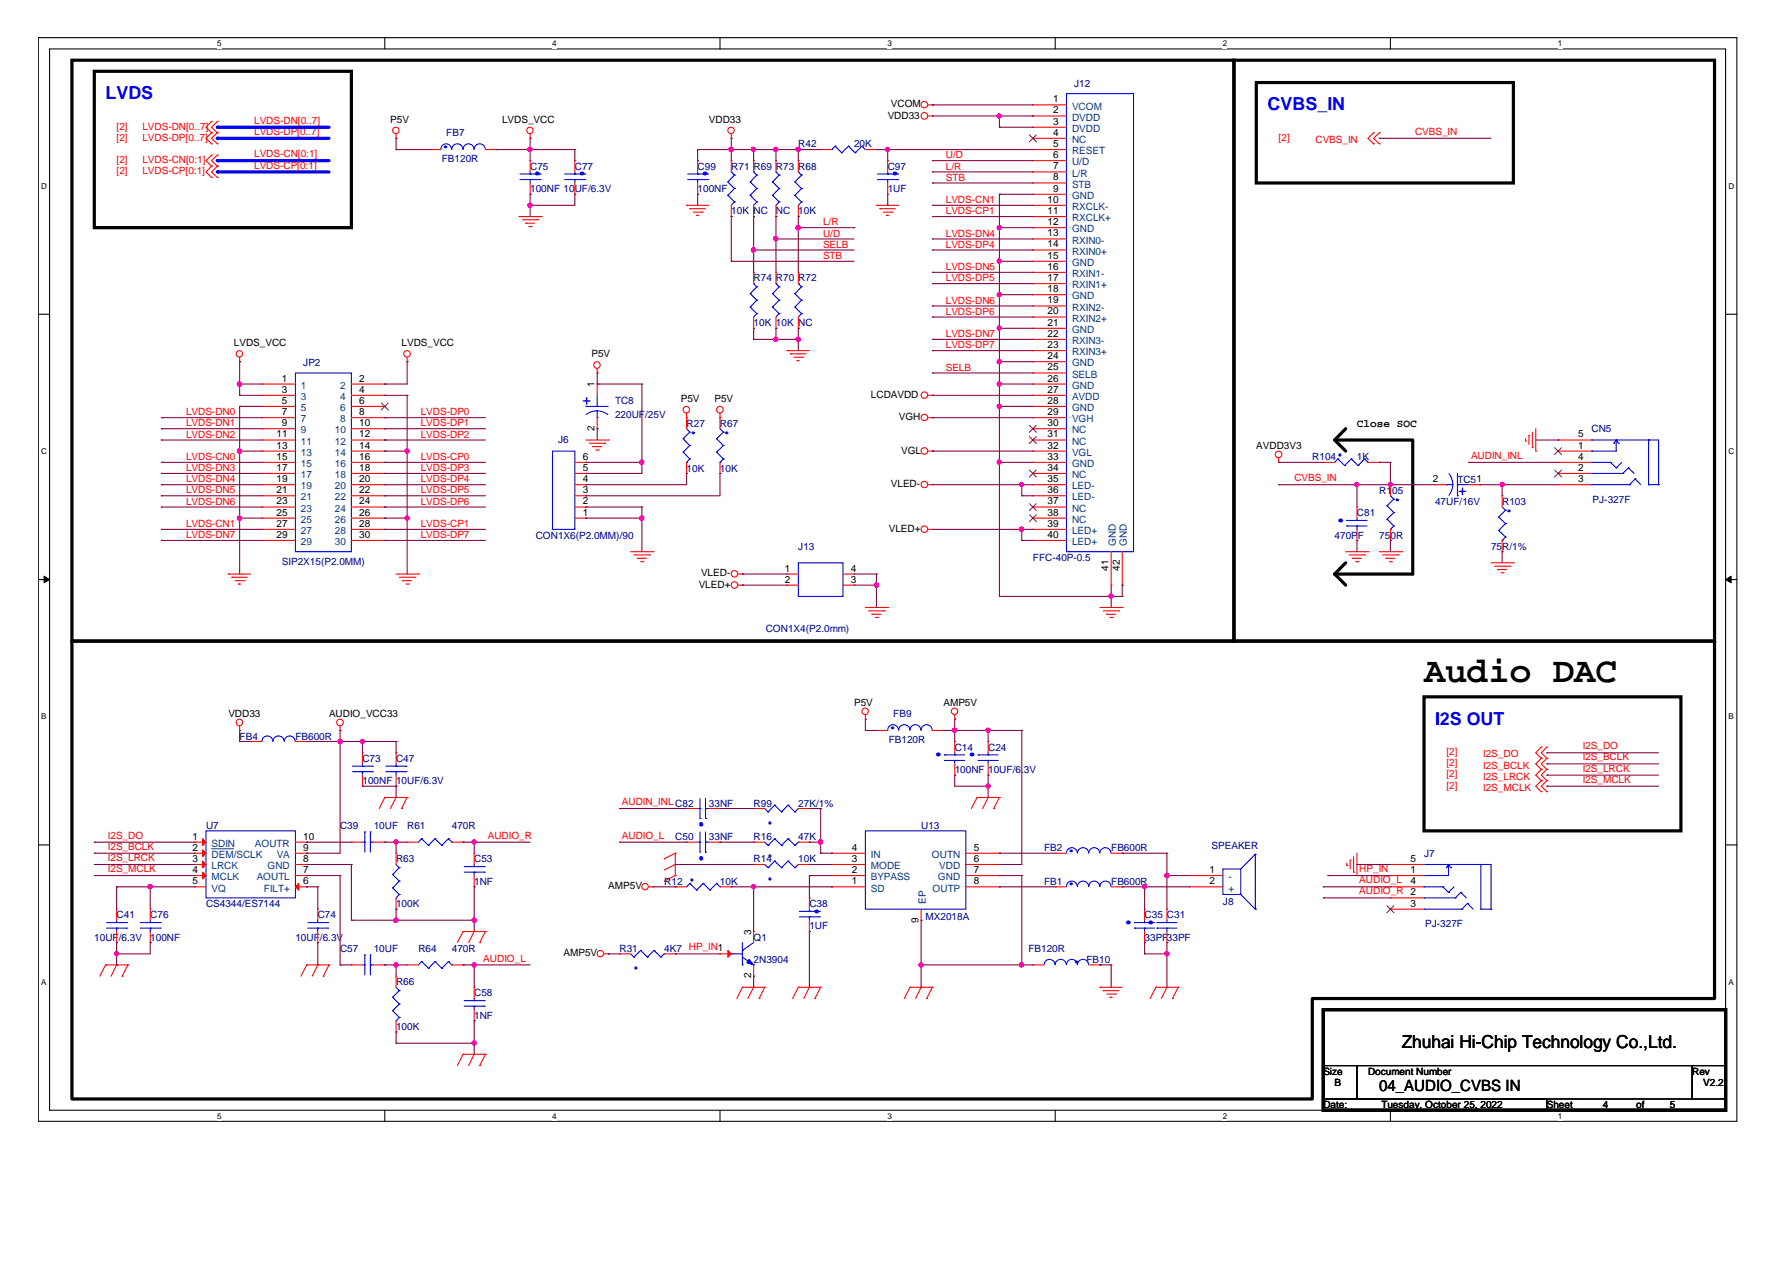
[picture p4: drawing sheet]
<svg xmlns="http://www.w3.org/2000/svg" width="297mm" height="210mm" viewBox="0 0 297 210" stroke-linecap="round" stroke-linejoin="round" font-family="sans-serif">
<defs><g id="words">
<text font-size="5.9" x="236" y="113.1">Audio DAC</text>
<g font-size="5.4" fill="#00f">
<text x="87.5" y="29.1">.</text>
<text x="94.9" y="29.1">.</text>
<text x="115.3" y="29.1">.</text>
<text x="146.8" y="29.1">.</text>
<text x="220.7" y="86.5">.</text>
<text x="154" y="125.4">. .</text>
<text x="116.5" y="143.9" transform="rotate(-90 116.5 143.9)">. .</text>
<text x="133.8" y="151.3">.</text>
<text x="185.5" y="153.1">..</text>
</g>
<g font-size="3.9" fill="#00f">
<text x="72.7" y="24.5">.</text>
<text x="113.8" y="71.9">.</text>
<text x="119.3" y="71.9">.</text>
<text x="222.3" y="76.7" transform="rotate(-90 222.3 76.7)">.</text>
<text x="230.5" y="83">.</text>
<text x="249" y="84.9">.</text>
<text x="146.8" y="120.8">.</text>
<text x="127.8" y="137.6" transform="rotate(-90 127.8 137.6)">.</text>
<text x="176.4" y="141.2">.</text>
<text x="114.9" y="147" transform="rotate(-90 114.9 147)">.</text>
<text x="127.8" y="146.8" transform="rotate(-90 127.8 146.8)">. .</text>
<text x="176.4" y="146.8">.</text>
<text x="105.6" y="161.6" transform="rotate(-90 105.6 161.6)">.</text>
<text x="177.3" y="159.7">.</text>
</g>
<g font-size="3" fill="#00f">
<text x="17.5" y="16.4">LVDS</text>
<text x="210.1" y="18.3">CVBS_IN</text>
<text x="237.9" y="120.2">I2S OUT</text>
</g>
<text font-size="3" x="232.3" y="173.7">Zhuhai Hi-Chip Technology Co.,Ltd.</text>
<text font-size="2.6" x="228.6" y="180.8">04_AUDIO_CVBS IN</text>
<g font-size="2.4" fill="#00f">
<text x="96.6" y="67.1">+</text>
<text x="241.8" y="80.7" transform="rotate(90 241.8 80.7)">+</text>
</g>
<text font-size="1.8" x="224.9" y="70.8">Close SOC</text>
<g font-size="1.7">
<text x="147.7" y="17.8">VCOM</text>
<text x="174.6" y="17">1</text>
<text x="64.7" y="20.4">P5V</text>
<text x="83.2" y="20.4">LVDS_VCC</text>
<text x="117.5" y="20.4">VDD33</text>
<text x="147.1" y="19.6">VDD33</text>
<text x="174.6" y="18.8">2</text>
<text x="174.6" y="20.7">3</text>
<text x="174.6" y="22.5">4</text>
<text x="174.6" y="24.4">5</text>
<text x="174.6" y="26.2">6</text>
<text x="174.6" y="28.1">7</text>
<text x="174.6" y="29.9">8</text>
<text x="173.6" y="35.5">11</text>
<text x="173.6" y="33.6">10</text>
<text x="174.6" y="31.8">9</text>
<text x="173.6" y="39.2">13</text>
<text x="173.6" y="41">14</text>
<text x="173.6" y="37.3">12</text>
<text x="173.6" y="42.9">15</text>
<text x="173.6" y="44.7">16</text>
<text x="173.6" y="46.6">17</text>
<text x="173.6" y="48.4">18</text>
<text x="173.6" y="50.3">19</text>
<text x="173.6" y="52.1">20</text>
<text x="38.8" y="57.4">LVDS_VCC</text>
<text x="66.6" y="57.4">LVDS_VCC</text>
<text x="98" y="59.3">P5V</text>
<text x="173.6" y="55.8">22</text>
<text x="173.6" y="57.7">23</text>
<text x="173.6" y="59.5">24</text>
<text x="173.6" y="54">21</text>
<text x="46.7" y="63.3">1</text>
<text x="46.7" y="65.1">3</text>
<text x="59.5" y="63.3">2</text>
<text x="59.5" y="65.1">4</text>
<text x="98.6" y="64.2" transform="rotate(-90 98.6 64.2)">1</text>
<text x="144.4" y="65.9">LCDAVDD</text>
<text x="173.6" y="61.4">25</text>
<text x="173.6" y="63.3">26</text>
<text x="173.6" y="65.1">27</text>
<text x="46.7" y="67">5</text>
<text x="46.7" y="68.8">7</text>
<text x="46.7" y="70.7">9</text>
<text x="59.5" y="67">6</text>
<text x="59.5" y="68.8">8</text>
<text x="59.5" y="70.7">10</text>
<text x="98.6" y="71.5" transform="rotate(-90 98.6 71.5)">2</text>
<text x="112.9" y="66.7">P5V</text>
<text x="118.4" y="66.7">P5V</text>
<text x="149" y="69.6">VGH</text>
<text x="173.6" y="67">28</text>
<text x="173.6" y="70.7">30</text>
<text x="173.6" y="68.8">29</text>
<text x="45.8" y="72.5">11</text>
<text x="45.8" y="74.4">13</text>
<text x="45.8" y="76.2">15</text>
<text x="59.5" y="72.5">12</text>
<text x="59.5" y="74.4">14</text>
<text x="59.5" y="76.2">16</text>
<text x="96.6" y="76.2">6</text>
<text x="149.4" y="75.2">VGL</text>
<text x="173.6" y="76.2">33</text>
<text x="173.6" y="72.5">31</text>
<text x="173.6" y="74.4">32</text>
<text x="208.2" y="74.5">AVDD3V3</text>
<text x="261.6" y="76.2">4</text>
<text x="261.6" y="74.4">1</text>
<text x="261.6" y="72.5">5</text>
<text x="45.8" y="78.1">17</text>
<text x="45.8" y="79.9">19</text>
<text x="45.8" y="81.8">21</text>
<text x="45.8" y="83.6">23</text>
<text x="59.5" y="78.1">18</text>
<text x="59.5" y="79.9">20</text>
<text x="59.5" y="81.8">22</text>
<text x="59.5" y="83.6">24</text>
<text x="96.6" y="83.6">2</text>
<text x="96.6" y="81.8">3</text>
<text x="96.6" y="79.9">4</text>
<text x="96.6" y="78.1">5</text>
<text x="147.7" y="80.8">VLED-</text>
<text x="173.6" y="78.1">34</text>
<text x="173.6" y="81.8">36</text>
<text x="173.6" y="83.6">37</text>
<text x="173.6" y="79.9">35</text>
<text x="237.5" y="79.9">2</text>
<text x="261.6" y="79.9">3</text>
<text x="261.6" y="78.1">2</text>
<text x="45.8" y="85.5">25</text>
<text x="45.8" y="87.3">27</text>
<text x="45.8" y="89.2">29</text>
<text x="59.5" y="85.5">26</text>
<text x="59.5" y="87.3">28</text>
<text x="59.5" y="89.2">30</text>
<text x="96.6" y="85.5">1</text>
<text x="147.3" y="88.2">VLED+</text>
<text x="173.6" y="85.5">38</text>
<text x="173.6" y="87.3">39</text>
<text x="173.6" y="89.2">40</text>
<text x="116.2" y="95.6">VLED-</text>
<text x="130.1" y="94.8">1</text>
<text x="141" y="94.8">4</text>
<text x="183.8" y="94.6" transform="rotate(-90 183.8 94.6)">41</text>
<text x="185.6" y="94.6" transform="rotate(-90 185.6 94.6)">42</text>
<text x="115.8" y="97.4">VLED+</text>
<text x="130.1" y="96.6">2</text>
<text x="141" y="96.6">3</text>
<text x="37.9" y="118.9">VDD33</text>
<text x="54.5" y="118.9">AUDIO_VCC33</text>
<text x="141.6" y="117.1">P5V</text>
<text x="156.4" y="117.1">AMP5V</text>
<text x="31.9" y="139.2">1</text>
<text x="31.9" y="141">2</text>
<text x="31.9" y="142.9">3</text>
<text x="50.3" y="139.2">10</text>
<text x="50.3" y="141">9</text>
<text x="50.3" y="142.9">8</text>
<text x="141.2" y="142.9">3</text>
<text x="141.2" y="141">4</text>
<text x="161.4" y="141">5</text>
<text x="161.4" y="142.9">6</text>
<text x="233.8" y="142.9">5</text>
<text x="31.9" y="144.7">4</text>
<text x="31.9" y="146.6">5</text>
<text x="50.3" y="144.7">7</text>
<text x="50.3" y="146.6">6</text>
<text x="100.8" y="147.4">AMP5V</text>
<text x="141.2" y="146.6">1</text>
<text x="141.2" y="144.7">2</text>
<text x="161.4" y="144.7">7</text>
<text x="161.4" y="146.6">8</text>
<text x="200.5" y="144.7">1</text>
<text x="200.5" y="146.6">2</text>
<text x="233.8" y="148.4">2</text>
<text x="233.8" y="146.6">4</text>
<text x="233.8" y="144.7">1</text>
<text x="124.5" y="155" transform="rotate(-90 124.5 155)">3</text>
<text x="152.3" y="153" transform="rotate(-90 152.3 153)">9</text>
<text x="233.8" y="150.3">3</text>
<text x="93.4" y="158.5">AMP5V</text>
<text x="124.5" y="162.2" transform="rotate(-90 124.5 162.2)">2</text>
<text x="219.4" y="178.2">Size</text>
<text x="226.8" y="178.2">Document Number</text>
<text x="280.5" y="178.2">Rev</text>
<text x="219.4" y="183.7">Date:</text>
<text x="221.2" y="180">B</text>
<text x="229" y="183.7">Tuesday, October 25, 2022</text>
<text x="256.4" y="183.7">Sheet</text>
<text x="265.7" y="183.7">4</text>
<text x="271.2" y="183.7">of</text>
<text x="276.8" y="183.7">5</text>
<text x="282.3" y="180">V2.2</text>
</g>
<g font-size="1.7" fill="#000080">
<text x="178" y="14.5">J12</text>
<text x="74" y="22.6">FB7</text>
<text x="73.2" y="26.8">FB120R</text>
<text x="87.9" y="28.2">C75</text>
<text x="95.3" y="28.2">C77</text>
<text x="115.6" y="28.2">C99</text>
<text x="121.2" y="28.2">R71 R69 R73 R68</text>
<text x="132.3" y="24.4">R42</text>
<text x="141.6" y="24.4">20K</text>
<text x="147.1" y="28.2">C97</text>
<text x="87.9" y="31.9">100NF 10UF/6.3V</text>
<text x="115.6" y="31.9">100NF</text>
<text x="121.2" y="35.6">10K NC</text>
<text x="128.6" y="35.6">NC</text>
<text x="132.3" y="35.6">10K</text>
<text x="147.1" y="31.9">1UF</text>
<text x="124.9" y="46.7">R74 R70 R72</text>
<text x="124.9" y="54.1">10K 10K NC</text>
<text x="50.3" y="60.7">JP2</text>
<text x="102" y="67.1">TC8</text>
<text x="102" y="69.3">220UF/25V</text>
<text x="113.8" y="70.8">R27</text>
<text x="119.3" y="70.8">R67</text>
<text x="263.8" y="71.7">CN5</text>
<text x="92.5" y="73.5">J6</text>
<text x="217.5" y="76.3">R104</text>
<text x="224.9" y="76.3">1K</text>
<text x="113.8" y="78.2">10K</text>
<text x="119.3" y="78.2">10K</text>
<text x="228.6" y="81.9">R105</text>
<text x="237.9" y="83.7">47UF/16V</text>
<text x="241.6" y="80">TC51</text>
<text x="249" y="83.7">R103</text>
<text x="264" y="83.4">PJ-327F</text>
<text x="88.8" y="89.3">CON1X6(P2.0MM)/90</text>
<text x="221.2" y="89.3">470PF</text>
<text x="224.9" y="85.6">C81</text>
<text x="228.6" y="89.3">750R</text>
<text x="46.7" y="93.7">SIP2X15(P2.0MM)</text>
<text x="132.3" y="91.1">J13</text>
<text x="171.2" y="93">FFC-40P-0.5</text>
<text x="247.2" y="91.1">75R/1%</text>
<text x="126.9" y="104.8">CON1X4(P2.0mm)</text>
<text x="148.1" y="118.9">FB9</text>
<text x="39.7" y="122.6">FB4</text>
<text x="49" y="122.6">FB600R</text>
<text x="147.3" y="123.2">FB120R</text>
<text x="158.3" y="124.5">C14</text>
<text x="163.8" y="124.5">C24</text>
<text x="60.1" y="126.3">C73</text>
<text x="60.1" y="130">100NF 10UF/6.3V</text>
<text x="65.7" y="126.3">C47</text>
<text x="158.3" y="128.2">100NF 10UF/6.3V</text>
<text x="34.1" y="137.4">U7</text>
<text x="56.4" y="137.4">C39</text>
<text x="61.9" y="137.4">10UF</text>
<text x="67.5" y="137.4">R61</text>
<text x="74.9" y="137.4">470R</text>
<text x="117.5" y="133.7">33NF</text>
<text x="124.9" y="133.7">R99</text>
<text x="132.3" y="133.7">27K/1%</text>
<text x="152.7" y="137.4">U13</text>
<text x="65.7" y="143">R63</text>
<text x="78.6" y="143">C53</text>
<text x="111.9" y="139.3">C50</text>
<text x="117.5" y="139.3">33NF</text>
<text x="124.9" y="139.3">R16</text>
<text x="124.9" y="143">R14</text>
<text x="132.3" y="139.3">47K</text>
<text x="132.3" y="143">10K</text>
<text x="173.1" y="141.1">FB2</text>
<text x="184.2" y="141.1">FB600R</text>
<text x="200.8" y="140.8">SPEAKER</text>
<text x="236" y="142.1">J7</text>
<text x="78.6" y="146.7">1NF</text>
<text x="110.1" y="146.7">R12</text>
<text x="119.3" y="146.7">10K</text>
<text x="173.1" y="146.7">FB1</text>
<text x="184.2" y="146.7">FB600R</text>
<text x="15.6" y="156">10UF/6.3V</text>
<text x="19.3" y="152.3">C41</text>
<text x="24.9" y="152.3">C76</text>
<text x="24.9" y="156">100NF</text>
<text x="34.1" y="150.4">CS4344/ES7144</text>
<text x="49" y="156">10UF/6.3V</text>
<text x="52.7" y="152.3">C74</text>
<text x="65.7" y="150.4">100K</text>
<text x="124.9" y="156">Q1</text>
<text x="134.2" y="150.4">C38</text>
<text x="134.2" y="154.1">1UF</text>
<text x="153.4" y="152.6">MX2018A</text>
<text x="189.7" y="152.3">C35 C31</text>
<text x="189.7" y="156">33PF33PF</text>
<text x="202.7" y="150">J8</text>
<text x="236.2" y="153.7">PJ-327F</text>
<text x="56.4" y="157.8">C57</text>
<text x="61.9" y="157.8">10UF</text>
<text x="69.4" y="157.8">R64</text>
<text x="74.9" y="157.8">470R</text>
<text x="102.7" y="157.8">R31</text>
<text x="110.1" y="157.8">4K7 HP_IN1</text>
<text x="124.9" y="159.7">2N3904</text>
<text x="170.5" y="157.8">FB120R</text>
<text x="180.1" y="159.7">FB10</text>
<text x="65.7" y="163.4">R66</text>
<text x="78.6" y="165.2">C58</text>
<text x="65.7" y="170.8">100K</text>
<text x="78.6" y="168.9">1NF</text>
</g>
<g font-size="1.7" fill="#f00">
<text x="19.3" y="23.4">[2]</text>
<text x="19.3" y="21.5">[2]</text>
<text x="23.6" y="23.4">LVDS-DP[0..7]</text>
<text x="23.6" y="21.5">LVDS-DN[0..7]</text>
<text x="42.1" y="22.4">LVDS-DP[0..7]</text>
<text x="42.1" y="20.5">LVDS-DN[0..7]</text>
<text x="211.9" y="23.4">[2]</text>
<text x="218.1" y="23.7">CVBS_IN</text>
<text x="234.6" y="22.4">CVBS_IN</text>
<text x="19.3" y="27.1">[2]</text>
<text x="19.3" y="28.9">[2]</text>
<text x="23.6" y="27.1">LVDS-CN[0:1]</text>
<text x="23.6" y="28.9">LVDS-CP[0:1]</text>
<text x="42.1" y="26.1">LVDS-CN[0:1]</text>
<text x="42.1" y="27.9">LVDS-CP[0:1]</text>
<text x="156.8" y="28.1">L/R</text>
<text x="156.8" y="26.2">U/D</text>
<text x="156.8" y="30">STB</text>
<text x="156.8" y="33.7">LVDS-CN1</text>
<text x="156.8" y="35.5">LVDS-CP1</text>
<text x="136.4" y="39.2">U/D</text>
<text x="136.4" y="41.1">SELB</text>
<text x="136.4" y="37.4">L/R</text>
<text x="156.8" y="39.2">LVDS-DN4</text>
<text x="156.8" y="41.1">LVDS-DP4</text>
<text x="136.4" y="42.9">STB</text>
<text x="156.8" y="44.8">LVDS-DN5</text>
<text x="156.8" y="46.6">LVDS-DP5</text>
<text x="156.8" y="50.3">LVDS-DN6</text>
<text x="156.8" y="52.2">LVDS-DP6</text>
<text x="156.8" y="55.9">LVDS-DN7</text>
<text x="156.8" y="57.7">LVDS-DP7</text>
<text x="156.8" y="61.5">SELB</text>
<text x="30.8" y="68.9">LVDS-DN0</text>
<text x="30.8" y="70.7">LVDS-DN1</text>
<text x="69.7" y="68.9">LVDS-DP0</text>
<text x="69.7" y="70.7">LVDS-DP1</text>
<text x="30.8" y="72.6">LVDS-DN2</text>
<text x="30.8" y="76.3">LVDS-CN0</text>
<text x="69.7" y="72.6">LVDS-DP2</text>
<text x="69.7" y="76.3">LVDS-CP0</text>
<text x="243.8" y="76.1">AUDIN_INL</text>
<text x="30.8" y="78.1">LVDS-DN3</text>
<text x="30.8" y="80">LVDS-DN4</text>
<text x="30.8" y="81.8">LVDS-DN5</text>
<text x="30.8" y="83.7">LVDS-DN6</text>
<text x="69.7" y="78.1">LVDS-DP3</text>
<text x="69.7" y="80">LVDS-DP4</text>
<text x="69.7" y="81.8">LVDS-DP5</text>
<text x="69.7" y="83.7">LVDS-DP6</text>
<text x="214.6" y="79.8">CVBS_IN</text>
<text x="30.8" y="89.2">LVDS-DN7</text>
<text x="30.8" y="87.4">LVDS-CN1</text>
<text x="69.7" y="89.2">LVDS-DP7</text>
<text x="69.7" y="87.4">LVDS-CP1</text>
<text x="239.7" y="125.2">[2]</text>
<text x="245.9" y="125.6">I2S_DO</text>
<text x="262.4" y="124.2">I2S_DO</text>
<text x="239.7" y="128.9">[2]</text>
<text x="239.7" y="127.1">[2]</text>
<text x="239.7" y="130.8">[2]</text>
<text x="245.9" y="129.3">I2S_LRCK</text>
<text x="245.9" y="127.4">I2S_BCLK</text>
<text x="245.9" y="131.1">I2S_MCLK</text>
<text x="262.4" y="128">I2S_LRCK</text>
<text x="262.4" y="126.1">I2S_BCLK</text>
<text x="262.4" y="129.8">I2S_MCLK</text>
<text x="103.1" y="133.5">AUDIN_INL C82</text>
<text x="17.9" y="142.8">I2S_LRCK</text>
<text x="17.9" y="140.9">I2S_BCLK</text>
<text x="17.9" y="139.1">I2S_DO</text>
<text x="80.9" y="139.1">AUDIO_R</text>
<text x="103.1" y="139.1">AUDIO_L</text>
<text x="17.9" y="144.6">I2S_MCLK</text>
<text x="225.3" y="144.6">HP_IN</text>
<text x="225.3" y="146.5">AUDIO_L</text>
<text x="225.3" y="148.3">AUDIO_R</text>
<text x="80.1" y="159.4">AUDIO_L</text>
</g>
<g font-size="1.7" fill="#004080">
<text x="177.7" y="18.2">VCOM</text>
<text x="177.7" y="20">DVDD</text>
<text x="177.7" y="21.9">DVDD</text>
<text x="177.7" y="23.7">NC</text>
<text x="177.7" y="25.6">RESET</text>
<text x="177.7" y="27.4">U/D</text>
<text x="177.7" y="29.3">L/R</text>
<text x="177.7" y="33">GND</text>
<text x="177.7" y="34.8">RXCLK-</text>
<text x="177.7" y="31.1">STB</text>
<text x="177.7" y="40.4">RXIN0-</text>
<text x="177.7" y="36.7">RXCLK+</text>
<text x="177.7" y="38.5">GND</text>
<text x="177.7" y="42.2">RXIN0+</text>
<text x="177.7" y="44.1">GND</text>
<text x="177.7" y="45.9">RXIN1-</text>
<text x="177.7" y="47.8">RXIN1+</text>
<text x="177.7" y="49.6">GND</text>
<text x="177.7" y="51.5">RXIN2-</text>
<text x="177.7" y="53.3">RXIN2+</text>
<text x="177.7" y="57">RXIN3-</text>
<text x="177.7" y="58.9">RXIN3+</text>
<text x="177.7" y="55.2">GND</text>
<text x="49.9" y="64.5">1</text>
<text x="56.4" y="64.5">2</text>
<text x="177.7" y="60.7">GND</text>
<text x="177.7" y="62.6">SELB</text>
<text x="177.7" y="64.5">GND</text>
<text x="49.9" y="66.3">3</text>
<text x="49.9" y="68.2">5</text>
<text x="49.9" y="70">7</text>
<text x="49.9" y="71.9">9</text>
<text x="55.5" y="71.9">10</text>
<text x="56.4" y="66.3">4</text>
<text x="56.4" y="68.2">6</text>
<text x="56.4" y="70">8</text>
<text x="177.7" y="66.3">AVDD</text>
<text x="177.7" y="68.2">GND</text>
<text x="177.7" y="71.9">NC</text>
<text x="177.7" y="70">VGH</text>
<text x="49.9" y="73.7">11</text>
<text x="49.9" y="75.6">13</text>
<text x="49.9" y="77.4">15</text>
<text x="55.5" y="73.7">12</text>
<text x="55.5" y="75.6">14</text>
<text x="55.5" y="77.4">16</text>
<text x="177.7" y="77.4">GND</text>
<text x="177.7" y="73.7">NC</text>
<text x="177.7" y="75.6">VGL</text>
<text x="49.9" y="79.3">17</text>
<text x="49.9" y="81.1">19</text>
<text x="49.9" y="83">21</text>
<text x="55.5" y="79.3">18</text>
<text x="55.5" y="81.1">20</text>
<text x="55.5" y="83">22</text>
<text x="177.7" y="79.3">NC</text>
<text x="177.7" y="83">LED-</text>
<text x="177.7" y="81.1">LED-</text>
<text x="49.9" y="84.8">23</text>
<text x="49.9" y="86.7">25</text>
<text x="49.9" y="88.5">27</text>
<text x="55.5" y="84.8">24</text>
<text x="55.5" y="86.7">26</text>
<text x="55.5" y="88.5">28</text>
<text x="177.7" y="84.8">NC</text>
<text x="177.7" y="86.7">NC</text>
<text x="177.7" y="88.5">LED+</text>
<text x="49.9" y="90.4">29</text>
<text x="55.5" y="90.4">30</text>
<text x="177.7" y="90.4">LED+</text>
<text x="185" y="90.6" transform="rotate(-90 185 90.6)">GND</text>
<text x="186.8" y="90.6" transform="rotate(-90 186.8 90.6)">GND</text>
<text x="35.1" y="140.4">SDIN</text>
<text x="35.1" y="142.2">DEM/SCLK</text>
<text x="42.3" y="140.4">AOUTR</text>
<text x="45.9" y="142.2">VA</text>
<text x="144.4" y="142.2">IN</text>
<text x="154.5" y="142.2">OUTN</text>
<text x="35.1" y="144.1">LRCK</text>
<text x="35.1" y="145.9">MCLK</text>
<text x="35.1" y="147.8">VQ</text>
<text x="42.5" y="145.9">AOUTL</text>
<text x="43.7" y="147.8">FILT+</text>
<text x="44.3" y="144.1">GND</text>
<text x="144.4" y="147.8">SD</text>
<text x="144.4" y="145.9">BYPASS</text>
<text x="144.4" y="144.1">MODE</text>
<text x="153.5" y="149.8" transform="rotate(-90 153.5 149.8)">EP</text>
<text x="154.6" y="147.8">OUTP</text>
<text x="155.5" y="145.9">GND</text>
<text x="155.7" y="144.1">VDD</text>
<text x="203.6" y="145.9">-</text>
<text x="203.6" y="147.8">+</text>
</g>
<g font-size="1.3">
<text x="36" y="7.7">5</text>
<text x="91.5" y="7.7">4</text>
<text x="147.1" y="7.7">3</text>
<text x="202.7" y="7.7">2</text>
<text x="258.2" y="7.7">1</text>
<text x="6.8" y="31.3">D</text>
<text x="286.5" y="31.3">D</text>
<text x="6.8" y="75.3">C</text>
<text x="286.5" y="75.3">C</text>
<text x="6.8" y="119.3">B</text>
<text x="286.5" y="119.3">B</text>
<text x="6.8" y="163.3">A</text>
<text x="286.5" y="163.3">A</text>
<text x="36" y="185.5">5</text>
<text x="91.5" y="185.5">4</text>
<text x="147.1" y="185.5">3</text>
<text x="202.7" y="185.5">2</text>
<text x="258.2" y="185.5">1</text>
</g>
</g></defs>
<path d="M6.3 6.2h281.6v179.7h-281.6zM8.2 8.1h277.8v176h-277.8z" fill="none" stroke="#000" stroke-width=".18"/>
<g fill="#fff">
<path d="M36 6.5h.7v1.5h-.7z"/>
<path d="M36 184.3h.7v1.5h-.7z"/>
</g>
<path d="M63.8 6.2v1.9M63.8 184.1v1.8" fill="none" stroke="#000" stroke-width=".18"/>
<g fill="#fff">
<path d="M91.5 6.5h.8v1.5h-.8z"/>
<path d="M91.5 184.3h.8v1.5h-.8z"/>
</g>
<path d="M119.3 6.2v1.9M119.3 184.1v1.8" fill="none" stroke="#000" stroke-width=".18"/>
<g fill="#fff">
<path d="M147.1 6.5h.7v1.5h-.7z"/>
<path d="M147.1 184.3h.7v1.5h-.7z"/>
</g>
<path d="M174.9 6.2v1.9M174.9 184.1v1.8" fill="none" stroke="#000" stroke-width=".18"/>
<g fill="#fff">
<path d="M202.7 6.5h.7v1.5h-.7z"/>
<path d="M202.7 184.3h.7v1.5h-.7z"/>
</g>
<path d="M230.5 6.2v1.9M230.5 184.1v1.8" fill="none" stroke="#000" stroke-width=".18"/>
<g fill="#fff">
<path d="M258.2 6.5h.8v1.5h-.8z"/>
<path d="M258.2 184.3h.8v1.5h-.8z"/>
<path d="M6.8 30.1h1v1.5h-1z"/>
<path d="M286.5 30.1h1v1.5h-1z"/>
<path d="M6.8 74.1h1v1.5h-1z"/>
<path d="M286.5 74.1h1v1.5h-1z"/>
</g>
<path d="M6.3 52.1h1.9M286 52.1h1.9" fill="none" stroke="#000" stroke-width=".18"/>
<g fill="#fff">
<path d="M6.8 118.1h.9v1.5h-.9z"/>
<path d="M286.5 118.1h.9v1.5h-.9z"/>
</g>
<path d="M6.3 96.1h1.9M286 96.1h1.9" fill="none" stroke="#000" stroke-width=".18"/>
<g fill="#000" stroke="#000" stroke-width=".17">
<path d="M7.3 95.5l.9 .6-.9 .5z" fill-rule="evenodd"/>
<path d="M286 96.1l.9-.6v1.1z" fill-rule="evenodd"/>
</g>
<g fill="#fff">
<path d="M6.8 162.1h.9v1.5h-.9z"/>
<path d="M286.5 162.1h.9v1.5h-.9z"/>
</g>
<path d="M11.9 106.3h59.3M6.3 140.1h1.9M286 140.1h1.9M219.4 167.4h66.6v9.3h-66.6zM219.4 176.7h5.5v5.5h-5.5zM224.9 176.7h55.6v5.5h-55.6zM280.5 176.7h5.5v5.5h-5.5zM219.4 182.2h37v1.9h-37z" fill="none" stroke="#000" stroke-width=".18"/>
<path d="M11.9 10h192.6v96.3h-192.6zM15.6 11.8h42.6v25.9h-42.6zM204.5 10h79.7v96.3h-79.7zM208.2 13.7h42.7v16.6h-42.7zM221.2 73h13v22.2h-13M221.2 73l1.9 1.8M223.1 71.1l-1.9 1.9M221.2 95.2l1.9 1.8M223.1 93.3l-1.9 1.9M11.9 106.3h272.3v59.3h-66.7v16.6h-205.6zM236 115.5h42.6v22.3h-42.6zM219.4 167.4h66.6v16.7h-66.6z" fill="none" stroke="#000" stroke-width=".53"/>
<g fill="none" stroke="#f00" stroke-width=".18">
<path d="M153.8 17.4h.8M153.8 19.2h.8M154.6 17.4h.1M154.6 19.2h.1M171.2 17.4h.1M171.2 19.2h.1M171.2 17.4h5.6M171.2 19.2h5.6M35.1 23.8h.1M35.1 22h.1M35.1 20.1h.1M35.1 27.6h.1"/>
<path d="M35.1 25.7h.1M35.1 29.4h.1M35.1 22l-1 .9 1 .9M35.1 20.1l-1 1 1 .9M35.1 25.7l-1 .9 1 1M35.1 27.6l-1 .9 1 .9M36 23.8h.1M36 22h.1M36 20.1h.1M36 27.6h.1M36 25.7h.1M36 29.4h.1"/>
<path d="M36 22l-.9 .9 .9 .9M36 20.1l-.9 1 .9 .9M36 25.7l-.9 .9 .9 1M36 27.6l-.9 .9 .9 .9M65.7 22.9h.1M65.7 22.2v.7M71.2 24.8h.1M71.2 24.8h1.9M80.5 24.8h1.8M82.3 24.8h.1M86 35.9h3.7M86.6 36.4h2.5"/>
<path d="M87.1 37h.1M87.1 37h1.5M87.7 37.6h.4M87.9 22.9h.1M87.9 26.6h.1M87.9 32.2h.1M87.9 22.2v.7M87.9 26.6v1.9M87.9 30.3v1.9M88.1 37.6h.1M89.1 36.4h.1M89.7 35.9h.1"/>
<path d="M95.3 26.6h.1M95.3 32.2h.1M95.3 26.6v1.9M95.3 30.3v1.9M113.8 34h.1M113.8 34h3.7M114.3 34.6h.1M114.3 34.6h2.6M114.9 35.2h1.5M115.5 35.7h.1M115.5 35.7h.3M115.6 26.6h.1"/>
<path d="M115.6 32.2h.1M115.6 26.6v1.9M115.6 30.3v1.9M116.4 35.2h.1M121.2 22.9h.1M121.2 35.9h.1M121.2 26.6h.1M121.2 22.2v.7M121.2 26.6v1.9M121.2 34v1.9M124.9 35.9h.1M124.9 26.6h.1"/>
<path d="M124.9 26.6v1.9M124.9 34v1.9M128.6 35.9h.1M128.6 26.6h.1M128.6 26.6v1.9M128.6 34v1.9M132.3 35.9h.1M132.3 26.6h.1M132.3 26.6v1.9M132.3 34v1.9M136 24.8h.1M136 24.8h1.9"/>
<path d="M143.4 24.8h1.9M145.3 34h.1M145.3 24.8h.1M145.3 34h3.7M145.8 34.6h.1M145.8 34.6h2.6M146.4 35.2h1.5M146.9 35.7h.1M146.9 35.7h.4M147.1 26.6h.1M147.1 32.2h.1M147.1 26.6v1.9"/>
<path d="M147.1 30.3v1.9M147.9 35.2h.1M171.2 21.1h.1M171.2 22.9h.1M171.2 39.6h.1M171.2 24.8h.1M171.2 35.9h.1M171.2 37.7h.1M171.2 32.2h.1M171.2 26.6h.1M171.2 28.5h.1M171.2 34h.1"/>
<path d="M171.2 30.3h.1M171.2 35.9h5.6M171.2 34h5.6M171.2 24.8h5.6M171.2 21.1h5.6M171.2 22.9h5.6M171.2 39.6h5.6M171.2 37.7h5.6M171.2 32.2h5.6M171.2 26.6h5.6M171.2 28.5h5.6M171.2 30.3h5.6"/>
<path d="M227.7 22h.1M227.7 23.8h.1M227.7 22l-.9 .9 .9 .9M228.6 22h.1M228.6 23.8h.1M228.6 22l-.9 .9 .9 .9M39.7 60h.1M39.7 59.2v.8M67.5 60h.1M67.5 59.2v.8M124.9 54.4h.1M124.9 45.2h.1"/>
<path d="M124.9 45.2v1.8M124.9 52.6v1.8M128.6 54.4h.1M128.6 45.2h.1M128.6 45.2v1.8M128.6 52.6v1.8M130.5 58.1h.1M130.5 58.1h3.7M131 58.7h.1M131 58.7h2.6M131.6 59.2h1.5M132.1 59.8h.1"/>
<path d="M132.1 59.8h.4M132.3 54.4h.1M132.3 45.2h.1M132.3 45.2v1.8M132.3 52.6v1.8M133.1 59.2h.1M171.2 56.3h.1M171.2 58.1h.1M171.2 60h.1M171.2 41.5h.1M171.2 43.3h.1M171.2 45.2h.1"/>
<path d="M171.2 47h.1M171.2 48.9h.1M171.2 50.7h.1M171.2 52.6h.1M171.2 54.4h.1M171.2 58.1h5.6M171.2 56.3h5.6M171.2 60h5.6M171.2 41.5h5.6M171.2 43.3h5.6M171.2 45.2h5.6M171.2 47h5.6"/>
<path d="M171.2 48.9h5.6M171.2 50.7h5.6M171.2 52.6h5.6M171.2 54.4h5.6M43.4 63.7h.1M43.4 65.5h.1M43.4 67.4h.1M43.4 69.3h.1M43.4 71.1h.1M43.4 73h.1M43.4 74.8h.1M43.4 76.7h.1"/>
<path d="M43.4 78.5h.1M43.4 73h5.6M43.4 74.8h5.6M43.4 69.3h5.6M43.4 65.5h5.6M43.4 63.7h5.6M43.4 67.4h5.6M43.4 76.7h5.6M43.4 71.1h5.6M43.4 78.5h5.6M58.2 73h5.6M58.2 74.8h5.6"/>
<path d="M58.2 69.3h5.6M58.2 65.5h5.6M58.2 63.7h5.6M58.2 67.4h5.6M58.2 76.7h5.6M58.2 71.1h5.6M58.2 78.5h5.6M63.8 63.7h.1M63.8 65.5h.1M63.8 67.4h.1M63.8 69.3h.1M63.8 71.1h.1"/>
<path d="M63.8 73h.1M63.8 74.8h.1M63.8 76.7h.1M63.8 78.5h.1M95.3 76.7h1.8M95.3 78.5h1.8M97.1 78.5h.1M97.1 76.7h.1M97.1 73h3.7M97.7 73.5h2.6M98.2 74h.1M98.2 74h1.5"/>
<path d="M98.8 74.6h.4M99 61.8h.1M99 63.7h.1M99 71.1h.1M99 61.1v.7M99 63.7v1.8M99 69.3v1.8M99.2 74.6h.1M100.3 73.5h.1M100.8 73h.1M113.8 69.3h.1M113.8 78.5h.1"/>
<path d="M113.8 68.5v2.6M113.8 76.7v1.8M119.3 69.3h.1M119.3 78.5h.1M119.3 68.5v2.6M119.3 76.7v1.8M153.8 74.8h.8M153.8 69.3h.8M153.8 65.5h.8M154.6 74.8h.1M154.6 69.3h.1M154.6 65.5h.1"/>
<path d="M171.2 61.8h.1M171.2 63.7h.1M171.2 65.5h.1M171.2 67.4h.1M171.2 76.7h.1M171.2 71.1h.1M171.2 73h.1M171.2 78.5h.1M171.2 74.8h.1M171.2 69.3h.1M171.2 73h5.6M171.2 74.8h5.6"/>
<path d="M171.2 69.3h5.6M171.2 65.5h5.6M171.2 61.8h5.6M171.2 63.7h5.6M171.2 67.4h5.6M171.2 76.7h5.6M171.2 71.1h5.6M171.2 78.5h5.6M211.9 76.7h.1M211.9 75.9v.8M219.4 76.7h.1M219.4 76.7h1.8"/>
<path d="M226.8 76.7h1.8M228.6 76.7h.1M252.9 73.1h.1M252.9 72.7v.4M253.4 72.2h.1M253.4 72.2v1.5M254 74.2h.1M254 71.6v2.6M254.6 74.8h.1M254.6 71.1v3.7M258.3 78.5h.1M258.3 76.7h.1"/>
<path d="M258.3 74.8h.1M258.3 73h.1M258.3 73h5.5M258.3 74.8h5.5M258.3 76.7h5.5M258.3 78.5h5.5M37.9 95.2h.1M37.9 95.2h3.7M38.4 95.7h.1M38.4 95.7h2.6M39 96.3h1.5M39.5 96.8h.1"/>
<path d="M39.5 96.8h.4M40.5 96.3h.1M43.4 80.4h.1M43.4 82.2h.1M43.4 84.1h.1M43.4 85.9h.1M43.4 87.8h.1M43.4 89.6h.1M43.4 80.4h5.6M43.4 87.8h5.6M43.4 82.2h5.6M43.4 84.1h5.6"/>
<path d="M43.4 85.9h5.6M43.4 89.6h5.6M58.2 80.4h5.6M58.2 87.8h5.6M58.2 82.2h5.6M58.2 84.1h5.6M58.2 85.9h5.6M58.2 89.6h5.6M63.8 80.4h.1M63.8 82.2h.1M63.8 84.1h.1M63.8 85.9h.1"/>
<path d="M63.8 87.8h.1M63.8 89.6h.1M65.7 95.2h3.7M66.2 95.7h2.6M66.7 96.3h.1M66.7 96.3h1.5M67.3 96.8h.4M67.7 96.8h.1M68.8 95.7h.1M69.4 95.2h.1M95.3 80.4h1.8M95.3 82.2h1.8"/>
<path d="M95.3 84.1h1.8M95.3 85.9h1.8M97.1 85.9h.1M97.1 84.1h.1M97.1 82.2h.1M97.1 80.4h.1M104.5 91.5h3.7M105.1 92h2.6M105.7 92.6h.1M105.7 92.6h1.4M106.2 93.1h.4M106.6 93.1h.1"/>
<path d="M107.7 92h.1M108.2 91.5h.1M122.3 95.2h.7M122.3 97h.7M123 95.2h.1M123 97h.1M130.5 95.2h.1M130.5 97h.1M130.5 95.2h1.8M130.5 97h1.8M139.7 95.2h1.9M139.7 97h1.9"/>
<path d="M141.6 97h.1M141.6 95.2h.1M153.8 80.4h.8M153.8 87.8h.8M154.6 80.4h.1M154.6 87.8h.1M171.2 82.2h.1M171.2 84.1h.1M171.2 85.9h.1M171.2 87.8h.1M171.2 89.6h.1M171.2 80.4h.1"/>
<path d="M171.2 80.4h5.6M171.2 87.8h5.6M171.2 82.2h5.6M171.2 84.1h5.6M171.2 85.9h5.6M171.2 89.6h5.6M184.2 97h.1M184.2 91.5v5.5M186 97h.1M186 91.5v5.5M223.1 91.5h3.7M223.6 92h2.6"/>
<path d="M224.2 92.6h.1M224.2 92.6h1.5M224.7 93.1h.4M224.9 84.1h.1M224.9 89.6h.1M224.9 84.1v1.8M224.9 87.8v1.8M225.1 93.1h.1M226.2 92h.1M226.8 91.5h.1M228.6 91.5h3.7M229.2 92h2.6"/>
<path d="M229.7 92.6h.1M229.7 92.6h1.5M230.3 93.1h.3M230.5 80.4h.1M230.5 89.6h.1M230.5 80.4v1.8M230.5 87.8v1.8M230.6 93.1h.1M231.8 92h.1M232.3 91.5h.1M237.9 80.4h.1M237.9 80.4h1.8"/>
<path d="M243.5 80.4h1.8M245.3 80.4h.1M247.2 93.3h3.7M247.7 93.9h2.6M248.2 94.4h.1M248.2 94.4h1.5M248.8 95h.4M249 82.2h.1M249 91.5h.1M249 82.2v1.9M249 89.6v1.9M249.2 95h.1"/>
<path d="M250.3 93.9h.1M250.9 93.3h.1M258.3 80.4h.1M258.3 80.4h5.5M143.4 119.2h.1M143.4 118.5v.7M143.4 100.7h3.7M144 101.3h2.6M144.5 101.8h.1M144.5 101.8h1.5M145.1 102.4h.4M145.5 102.4h.1"/>
<path d="M146.6 101.3h.1M147.1 100.7h.1M158.3 119.2h.1M158.3 118.5v.7M182.3 100.7h3.7M182.9 101.3h2.6M183.4 101.8h.1M183.4 101.8h1.5M184 102.4h.4M184.4 102.4h.1M185.5 101.3h.1M186 100.7h.1"/>
<path d="M32.3 139.6h.1M32.3 139.6h1.8M39.7 121.1h.1M39.7 120.4v.7M41.6 122.9h.1M41.6 122.9h1.8M49 139.6h1.8M49 122.9h1.8M50.8 122.9h.1M50.8 139.6h.1M56.4 121.1h.1M56.4 120.4v.7"/>
<path d="M58.2 139.6h.1M58.2 139.6h1.9M60.1 124.8h.1M60.1 130.4h.1M60.1 124.8v1.8M60.1 128.5v1.9M61.9 139.6h1.9M63.8 132.2h.1M63.8 139.6h.1M63.8 132.2l-.9 1.9M63.8 132.2h3.7M65.7 132.2h.1"/>
<path d="M65.7 124.8h.1M65.7 130.4h.1M65.7 124.8v1.8M65.7 128.5v1.9M65.7 132.2l-1 1.9M66.6 134.1h.1M67.5 132.2h.1M67.5 139.6h.1M67.5 132.2l-.9 1.9M67.5 139.6h1.9M74.9 139.6h1.9M76.8 139.6h.1"/>
<path d="M113.8 134.1h.1M113.8 139.6h.1M113.8 139.6h1.8M113.8 134.1h1.8M117.5 139.6h1.8M117.5 134.1h1.8M119.3 134.1h.1M119.3 139.6h.1M124.9 134.1h.1M124.9 139.6h.1M124.9 139.6h1.9M124.9 134.1h1.9"/>
<path d="M132.3 139.6h1.9M132.3 134.1h1.9M134.2 134.1h.1M134.2 139.6h.1M145.3 121.1h.1M145.3 121.1h1.8M154.6 121.1h1.8M156.4 121.1h.1M158.3 122.9h.1M158.3 128.5h.1M158.3 122.9v1.9M158.3 126.6v1.9"/>
<path d="M162 132.2h.1M162 132.2h3.7M162 132.2l-1 1.9M163.8 132.2h.1M163.8 122.9h.1M163.8 128.5h.1M163.8 132.2l-.9 1.9M163.8 122.9v1.9M163.8 126.6v1.9M164.7 134.1h.1M165.7 132.2h.1M165.7 132.2l-1 1.9"/>
<path d="M255.5 127.6h.1M255.5 129.4h.1M255.5 123.9h.1M255.5 125.7h.1M255.5 131.3h.1M255.5 127.6l-.9 .9 .9 .9M255.5 123.9l-.9 .9 .9 .9M255.5 125.7l-.9 .9 .9 1M255.5 129.4l-.9 1 .9 .9M256.4 127.6h.1M256.4 129.4h.1M256.4 123.9h.1"/>
<path d="M256.4 125.7h.1M256.4 131.3h.1M256.4 127.6l-.9 .9 .9 .9M256.4 123.9l-.9 .9 .9 .9M256.4 125.7l-.9 .9 .9 1M256.4 129.4l-.9 1 .9 .9M17.5 160h.1M17.5 160h3.7M17.5 160l-1 1.9M19.3 160h.1M19.3 150.7h.1M19.3 156.3h.1"/>
<path d="M19.3 160l-.9 1.9M19.3 150.7v1.9M19.3 154.4v1.9M21.2 160h.1M21.2 160l-1 1.9M24.9 150.7h.1M24.9 156.3h.1M24.9 150.7v1.9M24.9 154.4v1.9M32.3 141.5h.1M32.3 143.3h.1M32.3 145.2h.1"/>
<path d="M32.3 147h.1M32.3 147h1.8M32.3 145.2h1.8M32.3 141.5h1.8M32.3 143.3h1.8M49 147h1.8M49 145.2h1.8M49 141.5h1.8M49 143.3h1.8M50.8 160h.1M50.8 141.5h.1M50.8 143.3h.1"/>
<path d="M50.8 145.2h.1M50.8 147h.1M50.8 160l-.9 1.9M50.8 160h3.7M52.7 160h.1M52.7 150.7h.1M52.7 156.3h.1M52.7 160l-.9 1.9M52.7 150.7v1.9M52.7 154.4v1.9M54.5 160h.1M54.5 160l-.9 1.9"/>
<path d="M58.2 160h.1M58.2 160h1.9M61.9 160h1.9M63.8 160h.1M65.7 141.5h.1M65.7 150.7h.1M65.7 141.5v1.8M65.7 148.9v1.8M67.5 160h.1M67.5 160h1.9M74.9 160h1.9M76.8 154.4h.1"/>
<path d="M76.8 160h.1M76.8 154.4l-1 1.9M76.8 154.4h3.7M78.6 154.4h.1M78.6 141.5h.1M78.6 147h.1M78.6 154.4l-.9 1.9M78.6 141.5v1.8M78.6 145.2v1.8M79.5 156.3h.1M80.5 154.4h.1M80.5 154.4l-1 1.9"/>
<path d="M100.1 158.2h.7M100.8 158.2h.1M102.7 158.2h.1M102.7 158.2h1.8M107.5 147h.7M108.2 147h.1M110.1 142.4h.1M110.1 158.2h1.8M111.9 145.2h.1M111.9 141.5h.1M111.9 143.3h.1M111.9 158.2h.1"/>
<path d="M111.9 147h.1M111.9 145.2l-1.8 .9M111.9 141.5v3.7M111.9 141.5l-1.8 .9M111.9 143.3l-1.8 1M111.9 147h1.9M119.3 158.2h.1M119.3 147h1.9M119.3 158.2h1.9M121.2 147h.1M124.9 154.4h.1M124.9 143.3h.1"/>
<path d="M124.9 154.4v1.9M124.9 160v1.9M124.9 143.3h1.9M132.3 143.3h1.9M134.2 148.9h.1M134.2 154.4h.1M134.2 143.3h.1M134.2 148.9v1.8M134.2 152.6v1.8M137.9 147h.1M137.9 145.2h.1M137.9 143.3h.1"/>
<path d="M137.9 141.5h.1M137.9 147h5.5M137.9 145.2h5.5M137.9 141.5h5.5M137.9 143.3h5.5M152.7 152.6h.1M152.7 150.7v1.9M160.1 147h5.6M160.1 145.2h5.6M160.1 141.5h5.6M160.1 143.3h5.6M165.7 141.5h.1"/>
<path d="M165.7 143.3h.1M165.7 145.2h.1M165.7 147h.1M171.2 160h.1M171.2 160h1.9M174.9 141.5h.1M174.9 147h.1M174.9 147h1.9M174.9 141.5h1.9M180.5 160h1.8M182.3 160h.1M184.2 147h1.8"/>
<path d="M184.2 141.5h1.8M186 141.5h.1M186 147h.1M189.7 150.7h.1M189.7 156.3h.1M189.7 150.7v1.9M189.7 154.4v1.9M193.4 150.7h.1M193.4 156.3h.1M193.4 150.7v1.9M193.4 154.4v1.9M197.1 145.2h.1"/>
<path d="M197.1 147h.1M197.1 147h5.6M197.1 145.2h5.6M223.2 143.5h.1M223.2 143.1v.4M223.8 142.6h.1M223.8 142.6v1.5M224.4 144.6h.1M224.4 142v2.6M224.9 145.2h.1M224.9 141.5v3.7M230.5 150.7h.1"/>
<path d="M230.5 148.9h.1M230.5 147h.1M230.5 145.2h.1M230.5 143.3h.1M230.5 147h5.5M230.5 145.2h5.5M230.5 150.7h5.5M230.5 148.9h5.5M230.5 143.3h5.5M20.2 161.9h.1M53.6 161.9h.1M65.7 161.9h.1"/>
<path d="M65.7 171.1h.1M65.7 161.9v1.8M65.7 169.3v1.8M76.8 174.8h.1M76.8 174.8l-1 1.9M76.8 174.8h3.7M78.6 174.8h.1M78.6 163.7h.1M78.6 169.3h.1M78.6 174.8l-.9 1.9M78.6 163.7v1.9M78.6 167.4v1.9"/>
<path d="M79.5 176.7h.1M80.5 174.8h.1M80.5 174.8l-1 1.9M123 163.7h.1M123 163.7h3.8M123 163.7l-.9 1.9M124.9 163.7h.1M124.9 161.9h.1M124.9 163.7l-.9 1.9M125.8 165.6h.1M126.8 163.7h.1M126.8 163.7l-1 1.9"/>
<path d="M132.3 163.7h.1M132.3 163.7h3.7M132.3 163.7l-.9 1.9M134.2 163.7h.1M134.2 163.7l-1 1.9M135.1 165.6h.1M136 163.7h.1M136 163.7l-.9 1.9M150.8 163.7h.1M150.8 163.7l-.9 1.9M150.8 163.7h3.8M152.7 163.7h.1"/>
<path d="M152.7 163.7l-.9 1.9M153.6 165.6h.1M154.6 163.7h.1M154.6 163.7l-1 1.9M182.3 163.7h.1M182.3 163.7h3.7M182.9 164.3h.1M182.9 164.3h2.6M183.4 164.8h1.5M184 165.3h.1M184 165.3h.4M184.9 164.8h.1"/>
<path d="M191.6 163.7h.1M191.6 163.7h3.7M191.6 163.7l-1 1.9M193.4 163.7h.1M193.4 163.7l-.9 1.9M194.3 165.6h.1M195.3 163.7h.1M195.3 163.7l-1 1.9"/>
<circle cx="153.2" cy="19.2" r=".55"/>
<circle cx="153.2" cy="17.4" r=".55"/>
<circle cx="65.6" cy="21.6" r=".53"/>
<circle cx="87.8" cy="21.6" r=".53"/>
<circle cx="121.2" cy="21.6" r=".53"/>
<circle cx="39.7" cy="58.7" r=".53"/>
<circle cx="67.5" cy="58.7" r=".55"/>
<circle cx="98.9" cy="60.5" r=".54"/>
<circle cx="113.8" cy="67.9" r=".54"/>
<circle cx="119.3" cy="67.9" r=".55"/>
<circle cx="153.2" cy="74.8" r=".55"/>
<circle cx="153.2" cy="69.2" r=".55"/>
<circle cx="153.2" cy="65.5" r=".55"/>
<circle cx="211.9" cy="75.3" r=".55"/>
<circle cx="121.7" cy="97" r=".54"/>
<circle cx="121.7" cy="95.1" r=".53"/>
<circle cx="153.2" cy="87.7" r=".55"/>
<circle cx="153.2" cy="80.3" r=".55"/>
<circle cx="39.7" cy="119.8" r=".54"/>
<circle cx="56.3" cy="119.8" r=".55"/>
<circle cx="143.4" cy="117.9" r=".53"/>
<circle cx="158.2" cy="117.9" r=".53"/>
<circle cx="99.5" cy="158.1" r=".53"/>
<circle cx="106.9" cy="147" r=".53"/>
</g>
<g fill="none" stroke="#00f" stroke-width=".18">
<path d="M176.8 15.5h11.1v76h-11.1zM73.1 24.8a.9 .9 0 0 1 .9-1 .9 .9 0 0 1 .9 1M74.9 24.8a.94 .94 0 0 1 .9-1 .94 .94 0 0 1 1 1 .9 .9 0 0 1 .9-1 .9 .9 0 0 1 .9 1M78.6 24.8a.92 .92 0 0 1 .9-1 .92 .92 0 0 1 .9 1M86.2 29.8h3.3M86.2 28.9h3.3M87.9 28.9h.1M87.9 29.8h.1M87.9 28.5v.4M87.9 29.8v.5M89.5 29.8h.1M89.5 28.9h.1"/>
<path d="M93.6 29.8h3.3M93.6 28.9h3.3M95.3 28.9h.1M95.3 29.8h.1M95.3 28.5v.4M95.3 29.8v.5M96.9 29.8h.1M96.9 28.9h.1M114 29.8h3.3M114 28.9h3.3M115.6 28.9h.1M115.6 29.8h.1"/>
<path d="M115.6 28.5v.4M115.6 29.8v.5M117.3 29.8h.1M117.3 28.9h.1M120.6 32.4h.1M120.6 30.2h.1M120.6 32.4l1.1 1.1M120.6 30.2l1.1 1.1M121.2 28.5h.1M121.2 28.5l.5 .5M121.7 33.5h.1M121.7 31.3h.1"/>
<path d="M121.7 29h.1M121.7 33.5l-.5 .5M121.7 31.3l-1.1 1.1M121.7 29l-1.1 1.2M124.4 32.4h.1M124.4 30.2h.1M124.4 32.4l1 1.1M124.4 30.2l1 1.1M124.9 28.5h.1M124.9 28.5l.5 .5M125.4 33.5h.1M125.4 31.3h.1"/>
<path d="M125.4 29h.1M125.4 33.5l-.5 .5M125.4 31.3l-1 1.1M125.4 29l-1 1.2M128.1 32.4h.1M128.1 30.2h.1M128.1 32.4l1.1 1.1M128.1 30.2l1.1 1.1M128.6 28.5h.1M128.6 28.5l.6 .5M129.2 33.5h.1M129.2 31.3h.1"/>
<path d="M129.2 29h.1M129.2 33.5l-.6 .5M129.2 31.3l-1.1 1.1M129.2 29l-1.1 1.2M131.8 32.4h.1M131.8 30.2h.1M131.8 32.4l1.1 1.1M131.8 30.2l1.1 1.1M132.3 28.5h.1M132.3 28.5l.6 .5M132.9 33.5h.1M132.9 31.3h.1"/>
<path d="M132.9 29h.1M132.9 33.5l-.6 .5M132.9 31.3l-1.1 1.1M132.9 29l-1.1 1.2M137.9 24.8h.1M138.4 24.2h.1M138.4 24.2l1.1 1.1M138.4 24.2l-.5 .6M139.5 25.3h.1M140.7 24.2h.1M140.7 24.2l1 1.1M140.7 24.2l-1.2 1.1"/>
<path d="M141.7 25.3h.1M142.9 24.2h.1M142.9 24.2l.5 .6M142.9 24.2l-1.2 1.1M145.5 29.8h3.3M145.5 28.9h3.3M147.1 28.9h.1M147.1 29.8h.1M147.1 28.5v.4M147.1 29.8v.5M148.8 29.8h.1M148.8 28.9h.1"/>
<path d="M124.4 50.9h.1M124.4 48.7h.1M124.4 50.9l1 1.1M124.4 48.7l1 1.1M124.9 47h.1M124.9 47l.5 .6M125.4 52h.1M125.4 49.8h.1M125.4 47.6h.1M125.4 52l-.5 .6M125.4 49.8l-1 1.1M125.4 47.6l-1 1.1"/>
<path d="M128.1 50.9h.1M128.1 48.7h.1M128.1 50.9l1.1 1.1M128.1 48.7l1.1 1.1M128.6 47h.1M128.6 47l.6 .6M129.2 52h.1M129.2 49.8h.1M129.2 47.6h.1M129.2 52l-.6 .6M129.2 49.8l-1.1 1.1M129.2 47.6l-1.1 1.1"/>
<path d="M131.8 50.9h.1M131.8 48.7h.1M131.8 50.9l1.1 1.1M131.8 48.7l1.1 1.1M132.3 47h.1M132.3 47l.6 .6M132.9 52h.1M132.9 49.8h.1M132.9 47.6h.1M132.9 52l-.6 .6M132.9 49.8l-1.1 1.1M132.9 47.6l-1.1 1.1"/>
<path d="M49 61.8h9.2v29.7h-9.2zM91.6 74.8h3.7v13h-3.7zM97.1 67.4h.1M97.1 67.4h3.7M97.2 68.7a3 3 0 0 1 3.6 0M99 69.3h.1M99 67.4h.1M99 65.5v1.9M99 68.1v1.2M113.2 72.7h.1M113.2 75h.1M113.2 72.7l1.1 1.2"/>
<path d="M113.2 75l1.1 1.1M113.8 76.7h.1M113.8 71.1l.5 .5M114.3 71.6h.1M114.3 73.9h.1M114.3 76.1h.1M114.3 71.6l-1.1 1.1M114.3 73.9l-1.1 1.1M114.3 76.1l-.5 .6M118.8 72.7h.1M118.8 75h.1M118.8 72.7l1.1 1.2"/>
<path d="M118.8 75l1.1 1.1M119.3 76.7h.1M119.3 71.1l.6 .5M119.9 71.6h.1M119.9 73.9h.1M119.9 76.1h.1M119.9 71.6l-1.1 1.1M119.9 73.9l-1.1 1.1M119.9 76.1l-.6 .6M221.8 76.1h.1M221.8 76.1l-.6 .6M221.8 76.1l1.1 1.1"/>
<path d="M222.9 77.2h.1M224 76.1h.1M224 76.1l-1.1 1.1M224 76.1l1.1 1.1M225.1 77.2h.1M226.2 76.1h.1M226.2 76.1l-1.1 1.1M226.2 76.1l.6 .6M226.8 76.7h.1M240.2 78.5a2.87 2.87 0 0 1 0 3.6M241.6 78.5v3.7M263.8 78.5h.1"/>
<path d="M263.8 74.8h.1M263.8 73h.1M263.8 76.7h.1M263.8 73h11.1v7.4M263.8 78.5h5.2M263.8 76.7h3.1M266.9 76.7h.1M266.9 76.7l1 .9M267.5 73.5h.1M267.9 77.6h.1M267.9 73h.1M267.9 73v1.8h-4.1"/>
<path d="M267.9 73l.4 .5M267.9 73l-.4 .5M268.3 73.5h.1M268.8 76.7l-.9 .9M269 78.5h.1M269.9 77.6h.1M269.9 77.6l-.9 .9M269.9 77.6l1 .9M271 79.4h.1M271 79.4l-.9 1M271 79.4l1 1M273.3 73h.1"/>
<path d="M273.3 73v7.4M132.3 93.3h7.4v5.6h-7.4zM223.2 87.2h.1M223.2 86.3h.1M223.2 87.2h3.4M223.2 86.3h3.4M224.9 86.3h.1M224.9 87.2h.1M224.9 85.9v.4M224.9 87.2v.6M229.9 83.9h.1M229.9 86.1h.1"/>
<path d="M229.9 83.9l1.1 1.1M229.9 86.1l1.1 1.1M230.5 87.8h.1M230.5 82.2l.5 .6M231 82.8h.1M231 85h.1M231 87.2h.1M231 82.8l-1.1 1.1M231 85l-1.1 1.1M231 87.2l-.5 .6M239.7 80.4h.1M239.7 80.4h1.1"/>
<path d="M241.6 82.2h.1M241.6 80.4h.1M241.6 80.4h1.9M248.4 85.7h.1M248.4 87.9h.1M248.4 85.7l1.2 1.1M248.4 87.9l1.2 1.1M249 89.6h.1M249 84.1l.6 .5M249.6 84.6h.1M249.6 86.8h.1M249.6 89h.1"/>
<path d="M249.6 84.6l-1.2 1.1M249.6 86.8l-1.2 1.1M249.6 89l-.6 .6M263.8 80.4h.1M263.8 80.4h6.3M270.1 80.4h.1M273.3 80.4h.1M273.3 80.4h1.6M274.9 80.4h.1M34.1 137.8h14.9v11.1h-14.9zM43.4 122.9a.9 .9 0 0 1 .9-.9 .9 .9 0 0 1 .9 .9M45.3 122.9a.92 .92 0 0 1 .9-.9 .92 .92 0 0 1 .9 .9"/>
<path d="M47.1 122.9a.9 .9 0 0 1 .9-.9 .9 .9 0 0 1 .9 .9M58.4 128h3.3M58.4 127h3.3M60.1 127h.1M60.1 128h.1M60.1 139.6h.4M60.1 126.6v.4M60.1 128v.5M60.5 139.6h.1M60.5 137.9h.1M60.5 137.9v3.4M61.4 137.9h.1"/>
<path d="M61.4 139.6h.1M61.4 139.6h.5M61.4 137.9v3.4M61.7 128h.1M61.7 127h.1M64 128h3.3M64 127h3.3M65.7 127h.1M65.7 128h.1M65.7 126.6v.4M65.7 128v.5M67.3 128h.1"/>
<path d="M67.3 127h.1M69.9 139.1h.1M69.9 139.1l-.5 .5M69.9 139.1l1.1 1.1M72.1 139.1h.1M72.1 139.1l-1.1 1.1M72.1 139.1l1.1 1.1M74.3 139.1h.1M74.3 139.1l-1.1 1.1M74.3 139.1l.6 .5M74.9 139.6h.1M115.6 134.1h.4"/>
<path d="M115.6 139.6h.4M116 134.1h.1M116 135.7h.1M116 139.6h.1M116 132.4v3.3M116 137.9v3.4M116.9 135.7h.1M116.9 134.1h.1M116.9 139.6h.1M116.9 134.1h.6M116.9 132.4v3.3M116.9 137.9v3.4"/>
<path d="M116.9 139.6h.6M126.8 134.1l.5 .5M126.8 139.6l.5 .6M127.3 134.6h.1M128.4 133.5h.1M128.4 139.1h.1M128.4 133.5l-1.1 1.1M128.4 133.5l1.1 1.1M128.4 139.1l-1.1 1.1M128.4 139.1l1.1 1.1M129.5 134.6h.1M130.6 133.5h.1"/>
<path d="M130.6 139.1h.1M130.6 133.5l-1.1 1.1M130.6 133.5l1.2 1.1M130.6 139.1l-1.1 1.1M130.6 139.1l1.2 1.1M131.8 134.6h.1M132.3 134.1h.1M132.3 139.6h.1M132.3 134.1l-.5 .5M132.3 139.6l-.5 .6M143.4 137.8h16.7v12.9h-16.7zM147.1 121.1a.9 .9 0 0 1 .9-.9 .9 .9 0 0 1 .9 .9"/>
<path d="M149 121.1a.92 .92 0 0 1 .9-.9 .92 .92 0 0 1 .9 .9M150.8 121.1a.9 .9 0 0 1 .9-.9 .9 .9 0 0 1 .9 .9 .94 .94 0 0 1 1-.9 .94 .94 0 0 1 .9 .9M156.6 126.1h.1M156.6 125.2h.1M156.6 126.1h3.3M156.6 125.2h3.3M158.3 125.2h.1M158.3 126.1h.1M158.3 124.8v.4M158.3 126.1v.5M162.1 126.1h.1M162.1 125.2h.1"/>
<path d="M162.1 126.1h3.4M162.1 125.2h3.4M163.8 125.2h.1M163.8 126.1h.1M163.8 124.8v.4M163.8 126.1v.5M17.7 153.9h3.3M17.7 153h3.3M19.3 153h.1M19.3 153.9h.1M19.3 152.6v.4M19.3 153.9v.5"/>
<path d="M21 153.9h.1M21 153h.1M23.2 153.9h3.4M23.2 153h3.4M24.9 153h.1M24.9 153.9h.1M24.9 152.6v.4M24.9 153.9v.5M26.6 153.9h.1M26.6 153h.1M51 153.9h3.3M51 153h3.3"/>
<path d="M52.7 153h.1M52.7 153.9h.1M52.7 152.6v.4M52.7 153.9v.5M54.3 153.9h.1M54.3 153h.1M60.1 160h.4M60.5 160h.1M60.5 158.3h.1M60.5 158.3v3.3M61.4 158.3h.1M61.4 160h.1"/>
<path d="M61.4 158.3v3.3M61.4 160h.5M65.1 145h.1M65.1 147.2h.1M65.1 145l1.1 1.1M65.1 147.2l1.1 1.1M65.7 148.9h.1M65.7 143.3l.5 .6M66.2 143.9h.1M66.2 146.1h.1M66.2 148.3h.1M66.2 143.9l-1.1 1.1"/>
<path d="M66.2 146.1l-1.1 1.1M66.2 148.3l-.5 .6M69.9 159.4h.1M69.9 159.4l-.5 .6M69.9 159.4l1.1 1.1M71 140.2h.1M72.1 159.4h.1M72.1 159.4l-1.1 1.1M72.1 159.4l1.1 1.1M73.2 140.2h.1M74.3 159.4h.1M74.3 159.4l-1.1 1.1"/>
<path d="M74.3 159.4l.6 .6M74.9 160h.1M76.9 144.6h3.4M76.9 143.7h3.4M78.6 143.7h.1M78.6 144.6h.1M78.6 143.3v.4M78.6 144.6v.6M80.3 144.6h.1M80.3 143.7h.1M104.5 158.2l.6 .5M105.1 158.7h.1"/>
<path d="M106.2 157.6h.1M106.2 157.6l-1.1 1.1M106.2 157.6l1.1 1.1M107.3 158.7h.1M108.4 157.6h.1M108.4 157.6l-1.1 1.1M108.4 157.6l1.1 1.1M109.5 158.7h.1M110.1 158.2h.1M110.1 158.2l-.6 .5M114.3 146.5h.1M114.3 146.5l-.5 .5"/>
<path d="M114.3 146.5l1.2 1.1M115.5 147.6h.1M116 141.3h.1M116.6 146.5h.1M116.6 146.5l-1.1 1.1M116.6 146.5l1.1 1.1M116.9 141.3h.1M117.7 147.6h.1M118.8 146.5h.1M118.8 146.5l-1.1 1.1M118.8 146.5l.5 .5M119.3 147h.1"/>
<path d="M121.2 158.2h.1M121.2 158.2h1.8M123 157.6h.1M123 160h.1M123 158.7l1.9 1.3M123 156.3v3.7M124.9 160h.1M124.9 156.3l-1.9 1.3M126.8 143.3l.5 .6M127.3 140.2h.1M127.3 143.9h.1M128.4 142.8h.1"/>
<path d="M128.4 142.8l-1.1 1.1M128.4 142.8l1.1 1.1M129.5 140.2h.1M129.5 143.9h.1M130.6 142.8h.1M130.6 142.8l-1.1 1.1M130.6 142.8l1.2 1.1M131.8 140.2h.1M131.8 143.9h.1M132.3 143.3h.1M132.3 143.3l-.5 .6M132.5 152h3.3"/>
<path d="M132.5 151.1h3.3M134.2 151.1h.1M134.2 152h.1M134.2 150.7v.4M134.2 152v.6M135.8 152h.1M135.8 151.1h.1M173.1 159.9a.9 .9 0 0 1 .9-.8 .9 .9 0 0 1 .9 .8M174.9 159.9a.92 .92 0 0 1 .9-.8 .92 .92 0 0 1 .9 .8M176.8 141.4a.9 .9 0 0 1 .9-.9 .9 .9 0 0 1 .9 .9M176.8 147a.9 .9 0 0 1 .9-.9 .9 .9 0 0 1 .9 .9M176.8 159.9a.9 .9 0 0 1 .9-.8 .9 .9 0 0 1 .9 .8"/>
<path d="M178.6 141.4a.92 .92 0 0 1 .9-.9 .92 .92 0 0 1 .9 .9M178.6 147a.92 .92 0 0 1 .9-.9 .92 .92 0 0 1 .9 .9M178.6 159.9a.92 .92 0 0 1 .9-.8 .92 .92 0 0 1 .9 .8M180.5 141.4a.9 .9 0 0 1 .9-.9 .9 .9 0 0 1 .9 .9M180.5 147a.9 .9 0 0 1 .9-.9 .9 .9 0 0 1 .9 .9M182.3 141.4a.92 .92 0 0 1 .9-.9 .92 .92 0 0 1 .9 .9M182.3 147a.92 .92 0 0 1 .9-.9 .92 .92 0 0 1 .9 .9M188.1 153.9h.1M188.1 153h.1M188.1 153.9h3.3M188.1 153h3.3M189.7 153h.1"/>
<path d="M189.7 153.9h.1M189.7 152.6v.4M189.7 153.9v.5M191.8 153.9h.1M191.8 153h.1M191.8 153.9h3.3M191.8 153h3.3M193.4 153h.1M193.4 153.9h.1M193.4 152.6v.4M193.4 153.9v.5M202.7 144.1h3v4.2h-3z"/>
<path d="M205.7 148.3l2.4 2.4M208.1 141.6h.1M208.1 150.7h.1M208.1 141.6l-2.4 2.5M208.1 141.6v9.1M236 150.7h.1M236 148.9h.1M236 145.2h.1M236 143.3h.1M236 147h.1M236 143.3h11.2v7.4M236 150.7h6.3"/>
<path d="M236 148.9h5.2M236 147h3.2M239.2 147h.1M239.2 147l.9 1M239.7 143.9h.1M240.1 148h.1M240.1 143.3h.1M240.1 143.3v1.9h-4.1M240.1 143.3l.4 .6M240.1 143.3l-.4 .6M240.5 143.9h.1M241 147l-.9 1"/>
<path d="M241.2 148.9h.1M242.1 148h.1M242.1 148l-.9 .9M242.1 148l1 .9M242.3 150.7h.1M243.2 149.8h.1M243.2 149.8l-.9 .9M243.2 149.8l1 .9M245.5 143.3h.1M245.5 150.7h.1M245.5 143.3v7.4M245.5 150.7h1.7"/>
<path d="M247.2 150.7h.1M65.1 165.3h.1M65.1 167.6h.1M65.1 165.3l1.1 1.2M65.1 167.6l1.1 1.1M65.7 169.3h.1M65.7 163.7l.5 .6M66.2 164.3h.1M66.2 166.5h.1M66.2 168.7h.1M66.2 164.3l-1.1 1M66.2 166.5l-1.1 1.1"/>
<path d="M66.2 168.7l-.5 .6M71 160.5h.1M73.2 160.5h.1M76.9 166.8h3.4M76.9 165.9h3.4M78.6 165.9h.1M78.6 166.8h.1M78.6 165.6v.3M78.6 166.8v.6M80.3 166.8h.1M80.3 165.9h.1"/>
</g>
<g fill="none" stroke="#804000" stroke-width=".17">
<path d="M170.6 22.4l1.2 1.1M171.8 22.4l-1.2 1.1M63.2 66.8l1.2 1.2M64.3 66.8l-1.1 1.2M170.6 70.5l1.2 1.2M170.6 72.4l1.2 1.2M170.6 77.9l1.2 1.2M171.8 70.5l-1.2 1.2M171.8 72.4l-1.2 1.2M171.8 77.9l-1.2 1.2M257.7 77.9l1.2 1.2M257.7 74.2l1.2 1.2"/>
<path d="M258.8 77.9l-1.1 1.2M258.8 74.2l-1.1 1.2M170.6 83.5l1.2 1.2M170.6 85.3l1.2 1.2M171.8 83.5l-1.2 1.2M171.8 85.3l-1.2 1.2M229.9 150.2l1.2 1.1M231 150.2l-1.1 1.1"/>
</g>
<g fill="#f00" stroke="#f00" stroke-width=".18">
<path d="M33.6 139.1l.5 .5-.5 .6z" fill-rule="evenodd"/>
<path d="M33.6 140.9l.5 .6-.5 .5z" fill-rule="evenodd"/>
<path d="M33.6 142.8l.5 .5-.5 .6z" fill-rule="evenodd"/>
<path d="M33.6 144.6l.5 .6-.5 .5z" fill-rule="evenodd"/>
<path d="M49.5 146.5v1.1l-.5-.6z" fill-rule="evenodd"/>
<path d="M120.6 157.6l.6 .6-.6 .5z" fill-rule="evenodd"/>
</g>
<path d="M35.1 140.7h3.6" fill="none" stroke="#004080" stroke-width=".17"/>
<path d="M124.2 159.1l.7 .9-1.1-.4z" fill-rule="evenodd" fill="#00f" stroke="#00f" stroke-width=".18"/>
<g fill="none" stroke="#800040" stroke-width=".18">
<path d="M228.6 22.9h.1M228.6 22.9h18.6M211.9 80.4h.1M211.9 80.4h18.6M224.9 80.4h.1M224.9 89.6h.1M224.9 80.4v3.7M224.9 89.6v1.9M245.3 80.4h.1M245.3 80.4h3.7M143.4 119.2h.1M143.4 119.2v1.9"/>
<path d="M158.3 119.2h.1M158.3 119.2v3.7M15.6 139.6h.1M15.6 139.6h16.7M39.7 121.1h.1M39.7 122.9h.1M39.7 122.9h1.9M39.7 121.1v1.8M50.8 122.9h.1M50.8 139.6h.1M50.8 122.9h14.9M50.8 139.6h7.4"/>
<path d="M56.4 121.1h.1M56.4 122.9h.1M56.4 121.1v20.4h-5.6M60.1 122.9h.1M60.1 130.4h.1M60.1 130.4h5.6M60.1 122.9v1.9M63.8 139.6h.1M63.8 139.6h3.7M65.7 130.4h.1M65.7 139.6h.1M65.7 122.9h.1"/>
<path d="M65.7 122.9v1.9M65.7 130.4v1.8M65.7 139.6v1.9M76.8 139.6h.1M76.8 139.6h11.1M78.6 139.6h.1M78.6 139.6v1.9M102.7 139.6h.1M102.7 139.6h11.1M119.3 139.6h.1M119.3 139.6h5.6M134.2 139.6h.1"/>
<path d="M134.2 139.6h1.8M143.4 121.1h.1M143.4 121.1h1.9M156.4 121.1h.1M156.4 121.1h7.4M158.3 121.1h.1M158.3 128.5h.1M158.3 128.5v1.9h5.5M163.8 128.5h.1M163.8 130.4h.1M163.8 121.1h.1M163.8 121.1v1.8"/>
<path d="M163.8 128.5v3.7M256.4 128.5h.1M256.4 126.6h.1M256.4 124.8h.1M256.4 130.4h.1M256.4 128.5h18.5M256.4 126.6h18.5M256.4 124.8h18.5M256.4 130.4h18.5M15.6 145.2h.1M15.6 143.3h.1M15.6 141.5h.1"/>
<path d="M15.6 143.3h16.7M15.6 141.5h16.7M15.6 145.2h16.7M19.3 156.3h.1M19.3 158.2h.1M19.3 147h.1M19.3 160h.1M19.3 147v3.7M19.3 156.3v3.7M19.3 147h13M24.9 156.3h.1M24.9 147h.1"/>
<path d="M24.9 147v3.7M24.9 156.3v1.9h-5.6M50.8 143.3h.1M50.8 141.5h.1M50.8 145.2h.1M50.8 147h.1M50.8 143.3h7.4M50.8 145.2h5.6M50.8 147h1.9M52.7 156.3h.1M52.7 147h.1M52.7 147v3.7"/>
<path d="M52.7 156.3v3.7M56.4 160h.1M56.4 145.2h.1M56.4 145.2v14.8M56.4 160h1.8M58.2 143.3h.1M58.2 152.6h.1M58.2 152.6h20.4M58.2 143.3v9.3M63.8 160h.1M63.8 160h3.7M65.7 152.6h.1"/>
<path d="M65.7 160h.1M65.7 150.7h.1M65.7 150.7v1.9M65.7 160v1.9M76.8 160h.1M76.8 160h11.1M78.6 147h.1M78.6 152.6h.1M78.6 160h.1M78.6 147v7.4M78.6 160v3.7M111.9 158.2h.1"/>
<path d="M111.9 158.2h7.4M134.2 143.3h.1M134.2 143.3h3.7M152.7 152.6h.1M152.7 152.6v7.4M186 147h.1M186 141.5h.1M186 141.5h7.4M186 147h11.1M189.7 147h.1M189.7 156.3h.1M189.7 158.2h.1"/>
<path d="M189.7 147v3.7M189.7 156.3v1.9M193.4 141.5h.1M193.4 156.3h.1M193.4 145.2h.1M193.4 145.2h3.7M193.4 156.3v1.9h-3.7M193.4 141.5v3.7M219.4 147h.1M219.4 148.9h.1M219.4 147h11.1M219.4 148.9h11.1"/>
<path d="M220.1 145.2h.1M220.1 145.2h10.4M224.9 143.3h.1M224.9 143.3h5.6M65.7 173h.1M65.7 171.1h.1M65.7 171.1v1.9M65.7 173h12.9M78.6 173h.1M78.6 169.3h.1M78.6 169.3v5.5M124.9 161.9h.1"/>
<path d="M124.9 161.9v1.8"/>
</g>
<g fill="#f0f" stroke="#f0f" stroke-width=".18">
<circle cx="56.4" cy="122.9" r=".36"/>
<circle cx="19.3" cy="158.1" r=".36"/>
<circle cx="78.6" cy="152.6" r=".36"/>
<circle cx="65.6" cy="152.6" r=".36"/>
<circle cx="163.8" cy="130.3" r=".36"/>
<circle cx="24.9" cy="147" r=".36"/>
<circle cx="78.6" cy="139.6" r=".36"/>
<circle cx="78.6" cy="172.9" r=".36"/>
<circle cx="78.6" cy="160" r=".36"/>
<circle cx="65.6" cy="160" r=".36"/>
<circle cx="60.1" cy="122.9" r=".36"/>
<circle cx="65.6" cy="139.6" r=".36"/>
<circle cx="158.2" cy="121.1" r=".36"/>
<circle cx="189.7" cy="147" r=".36"/>
<circle cx="193.4" cy="145.2" r=".36"/>
<circle cx="224.9" cy="80.3" r=".36"/>
</g>
<path d="M36 22.9h18.5" fill="none" stroke="#00f" stroke-width=".53"/>
<circle cx="36" cy="22.9" r=".26" fill="#00f"/>
<path d="M36 21.1h18.5" fill="none" stroke="#00f" stroke-width=".53"/>
<circle cx="36" cy="21.1" r=".26" fill="#00f"/>
<path d="M36 26.6h18.5" fill="none" stroke="#00f" stroke-width=".53"/>
<circle cx="36" cy="26.6" r=".26" fill="#00f"/>
<path d="M36 28.5h18.5" fill="none" stroke="#00f" stroke-width=".53"/>
<circle cx="36" cy="28.5" r=".26" fill="#00f"/>
<g fill="none" stroke="#800040" stroke-width=".18">
<path d="M154.6 17.4h.1M154.6 17.4h16.6M154.6 19.2h16.6M165.7 19.2h.1M165.7 19.2v1.9M171.2 19.2h.1M65.7 24.8h.1M65.7 22.9h.1M65.7 24.8h5.5M65.7 22.9v1.9M82.3 24.8h.1M82.3 24.8h13"/>
<path d="M87.9 22.9h.1M87.9 32.2h.1M87.9 24.8h.1M87.9 34h.1M87.9 22.9v3.7M87.9 32.2v3.7M95.3 32.2h.1M95.3 24.8h.1M95.3 32.2v1.8h-7.4M95.3 24.8v1.8M115.6 24.8h.1M115.6 26.6h.1"/>
<path d="M115.6 32.2h.1M115.6 24.8h20.4M115.6 24.8v1.8M115.6 32.2v1.8M121.2 24.8h.1M121.2 22.9h.1M121.2 35.9h.1M121.2 22.9v3.7M121.2 35.9v7.4M124.9 24.8h.1M124.9 35.9h.1M124.9 24.8v1.8"/>
<path d="M124.9 35.9v9.3M128.6 24.8h.1M128.6 39.6h.1M128.6 35.9h.1M128.6 39.6h13M128.6 24.8v1.8M128.6 35.9v9.3M132.3 37.7h.1M132.3 24.8h.1M132.3 35.9h.1M132.3 24.8v1.8M132.3 35.9v9.3"/>
<path d="M132.3 37.7h9.3M141.6 37.7h.1M145.3 24.8h25.9M147.1 24.8h.1M147.1 34h.1M147.1 24.8v1.8M147.1 32.2v1.8M154.6 39.6h.1M154.6 34h.1M154.6 35.9h.1M154.6 28.5h.1M154.6 26.6h.1"/>
<path d="M154.6 30.3h.1M154.6 34h16.6M154.6 39.6h16.6M154.6 35.9h16.6M154.6 28.5h16.6M154.6 26.6h16.6M154.6 30.3h16.6M165.7 37.7h.1M165.7 32.2h.1M165.7 21.1h.1M165.7 32.2v66.7M165.7 32.2h5.5"/>
<path d="M165.7 37.7h5.5M165.7 21.1h5.5M171.2 24.8h.1M39.7 60h.1M39.7 60v5.5M67.5 60h.1M67.5 60v3.7h-3.7M121.2 43.3h.1M121.2 43.3h20.4M124.9 41.5h.1M124.9 54.4h.1M124.9 56.3h.1"/>
<path d="M124.9 56.3h7.4M124.9 41.5h16.7M124.9 54.4v1.9M128.6 56.3h.1M128.6 54.4h.1M128.6 54.4v1.9M132.3 54.4h.1M132.3 56.3h.1M132.3 54.4v3.7M154.6 45.2h.1M154.6 50.7h.1M154.6 56.3h.1"/>
<path d="M154.6 41.5h.1M154.6 58.1h.1M154.6 52.6h.1M154.6 47h.1M154.6 45.2h16.6M154.6 50.7h16.6M154.6 56.3h16.6M154.6 41.5h16.6M154.6 58.1h16.6M154.6 52.6h16.6M154.6 47h16.6M165.7 43.3h.1"/>
<path d="M165.7 48.9h.1M165.7 54.4h.1M165.7 60h.1M165.7 43.3h5.5M165.7 54.4h5.5M165.7 60h5.5M165.7 48.9h5.5M26.7 69.3h.1M26.7 71.1h.1M26.7 73h.1M26.7 78.5h.1M26.7 76.7h.1"/>
<path d="M26.7 69.3h16.7M26.7 71.1h16.7M26.7 73h16.7M26.7 78.5h16.7M26.7 76.7h16.7M39.7 67.4h.1M39.7 74.8h.1M39.7 63.7h.1M39.7 65.5h.1M39.7 63.7h3.7M39.7 67.4v27.8M39.7 67.4h3.7"/>
<path d="M39.7 65.5h3.7M39.7 74.8h3.7M63.8 63.7h.1M63.8 65.5h.1M63.8 74.8h.1M63.8 69.3h.1M63.8 71.1h.1M63.8 73h.1M63.8 78.5h.1M63.8 76.7h.1M63.8 65.5h3.7M63.8 69.3h16.7"/>
<path d="M63.8 71.1h16.7M63.8 73h16.7M63.8 78.5h16.7M63.8 74.8h3.7M63.8 76.7h16.7M67.5 65.5h.1M67.5 74.8h.1M67.5 65.5v29.7M97.1 76.7h.1M97.1 78.5h.1M97.1 76.7h9.3M99 61.8h.1"/>
<path d="M99 63.7h.1M99 71.1h.1M99 61.8v1.9M99 71.1v1.9M99 63.7h7.4M106.4 63.7h.1M106.4 76.7h.1M106.4 63.7v14.8h-9.3M113.8 78.5h.1M113.8 78.5v1.9h-16.7M119.3 78.5h.1M119.3 78.5v3.7h-22.2"/>
<path d="M154.6 61.8h.1M154.6 65.5h.1M154.6 69.3h.1M154.6 74.8h.1M154.6 65.5h16.6M154.6 69.3h16.6M154.6 74.8h16.6M154.6 61.8h16.6M165.7 67.4h.1M165.7 63.7h.1M165.7 76.7h.1M165.7 63.7h5.5"/>
<path d="M165.7 67.4h5.5M165.7 76.7h5.5M211.9 76.7h.1M211.9 76.7h7.5M228.6 76.7h.1M228.6 76.7h1.9M230.5 76.7h.1M230.5 76.7v3.7M243.5 76.7h.1M243.5 76.7h14.8M254.6 73h3.7M258.3 73h.1"/>
<path d="M26.7 80.4h.1M26.7 82.2h.1M26.7 84.1h.1M26.7 89.6h.1M26.7 87.8h.1M26.7 80.4h16.7M26.7 82.2h16.7M26.7 84.1h16.7M26.7 89.6h16.7M26.7 87.8h16.7M39.7 85.9h.1M39.7 85.9h3.7"/>
<path d="M63.8 85.9h.1M63.8 80.4h.1M63.8 82.2h.1M63.8 84.1h.1M63.8 89.6h.1M63.8 87.8h.1M63.8 80.4h16.7M63.8 82.2h16.7M63.8 84.1h16.7M63.8 89.6h16.7M63.8 85.9h3.7M63.8 87.8h16.7"/>
<path d="M67.5 85.9h.1M97.1 80.4h.1M97.1 82.2h.1M97.1 84.1h.1M97.1 85.9h.1M97.1 84.1h9.3M97.1 85.9h9.3M106.4 84.1h.1M106.4 85.9h.1M106.4 84.1v7.4M123 97h.1M123 95.2h.1"/>
<path d="M123 97h7.5M123 95.2h7.5M141.6 97h3.7M141.6 95.2h3.7M145.3 97h.1M145.3 95.2h.1M145.3 95.2v5.5M154.6 80.4h16.6M154.6 87.8h16.6M165.7 98.9h.1M165.7 98.9h20.3M169.4 80.4h.1"/>
<path d="M169.4 82.2h.1M169.4 87.8h.1M169.4 89.6h.1M169.4 82.2h1.8M169.4 89.6h1.8M169.4 80.4v1.8M169.4 87.8v1.8M171.2 87.8h.1M184.2 98.9h.1M184.2 97v3.7M186 98.9h.1M186 97h.1"/>
<path d="M186 97v1.9M230.5 89.6h.1M230.5 80.4h.1M230.5 80.4h7.4M230.5 89.6v1.9M249 91.5h.1M249 80.4h.1M249 80.4h9.3M249 80.4v1.8M249 91.5v1.8M145.3 100.7h.1M184.2 100.7h.1"/>
<path d="M102.7 134.1h.1M102.7 134.1h11.1M119.3 134.1h5.6M124.9 134.1h.1M134.2 134.1h1.8M136 134.1h.1M136 139.6h.1M136 134.1v7.4M163.8 121.1h5.6M169.4 121.1h.1M169.4 121.1v22.2h-3.7M100.8 158.2h.1"/>
<path d="M100.8 158.2h1.9M108.2 147h3.7M111.9 147h.1M111.9 143.3h.1M111.9 143.3h13M121.2 147h.1M121.2 147h16.7M124.9 147h.1M124.9 147v7.4M134.2 145.2h.1M134.2 154.4h.1M134.2 145.2h3.7"/>
<path d="M134.2 145.2v3.7M134.2 154.4v9.3M136 141.5h.1M136 141.5h1.9M137.9 147h.1M137.9 141.5h.1M152.7 160h.1M152.7 160h18.5M152.7 160v3.7M165.7 141.5h.1M165.7 147h.1M165.7 145.2h.1"/>
<path d="M165.7 143.3h.1M165.7 141.5h9.2M165.7 147h9.2M165.7 145.2h3.7M169.4 145.2h.1M169.4 160h.1M169.4 145.2v14.8M182.3 160h.1M182.3 160h1.9M184.2 160h.1M184.2 160v3.7M193.4 158.2h.1"/>
<path d="M193.4 145.2h.1M193.4 145.2v5.5M193.4 158.2v5.5"/>
</g>
<g fill="#f0f" stroke="#f0f" stroke-width=".18">
<circle cx="106.4" cy="76.6" r=".36"/>
<circle cx="39.7" cy="85.9" r=".36"/>
<circle cx="39.7" cy="74.8" r=".36"/>
<circle cx="67.5" cy="85.9" r=".36"/>
<circle cx="67.5" cy="74.8" r=".36"/>
<circle cx="106.4" cy="85.9" r=".36"/>
<circle cx="39.7" cy="63.7" r=".36"/>
<circle cx="87.8" cy="34" r=".36"/>
<circle cx="87.8" cy="24.8" r=".36"/>
<circle cx="165.6" cy="43.3" r=".36"/>
<circle cx="165.6" cy="54.4" r=".36"/>
<circle cx="165.6" cy="48.9" r=".36"/>
<circle cx="165.6" cy="60" r=".36"/>
<circle cx="165.6" cy="37.7" r=".36"/>
<circle cx="165.6" cy="67.4" r=".36"/>
<circle cx="165.6" cy="63.7" r=".36"/>
<circle cx="184.1" cy="98.8" r=".36"/>
<circle cx="165.6" cy="76.6" r=".36"/>
<circle cx="132.3" cy="24.8" r=".36"/>
<circle cx="132.3" cy="56.3" r=".36"/>
<circle cx="128.6" cy="39.6" r=".36"/>
<circle cx="132.3" cy="37.7" r=".36"/>
<circle cx="128.6" cy="56.3" r=".36"/>
<circle cx="124.9" cy="41.4" r=".36"/>
<circle cx="169.3" cy="80.3" r=".36"/>
<circle cx="169.3" cy="87.7" r=".36"/>
<circle cx="165.6" cy="19.2" r=".36"/>
<circle cx="147.1" cy="24.8" r=".36"/>
<circle cx="128.6" cy="24.8" r=".36"/>
<circle cx="124.9" cy="24.8" r=".36"/>
<circle cx="193.4" cy="158.1" r=".36"/>
<circle cx="169.3" cy="160" r=".36"/>
<circle cx="152.7" cy="160" r=".36"/>
<circle cx="163.8" cy="121.1" r=".36"/>
<circle cx="124.9" cy="147" r=".36"/>
<circle cx="121.2" cy="24.8" r=".36"/>
<circle cx="136" cy="139.6" r=".36"/>
<circle cx="145.3" cy="97" r=".36"/>
<circle cx="249" cy="80.3" r=".36"/>
<circle cx="230.5" cy="80.3" r=".36"/>
<circle cx="56.4" cy="122.9" r=".36"/>
<circle cx="19.3" cy="158.1" r=".36"/>
<circle cx="78.6" cy="152.6" r=".36"/>
<circle cx="65.6" cy="152.6" r=".36"/>
<circle cx="163.8" cy="130.3" r=".36"/>
<circle cx="24.9" cy="147" r=".36"/>
<circle cx="78.6" cy="139.6" r=".36"/>
<circle cx="78.6" cy="172.9" r=".36"/>
<circle cx="78.6" cy="160" r=".36"/>
<circle cx="65.6" cy="160" r=".36"/>
<circle cx="60.1" cy="122.9" r=".36"/>
<circle cx="65.6" cy="139.6" r=".36"/>
<circle cx="158.2" cy="121.1" r=".36"/>
<circle cx="189.7" cy="147" r=".36"/>
<circle cx="193.4" cy="145.2" r=".36"/>
<circle cx="224.9" cy="80.3" r=".36"/>
</g>
<use href="#words"/>
</svg>
